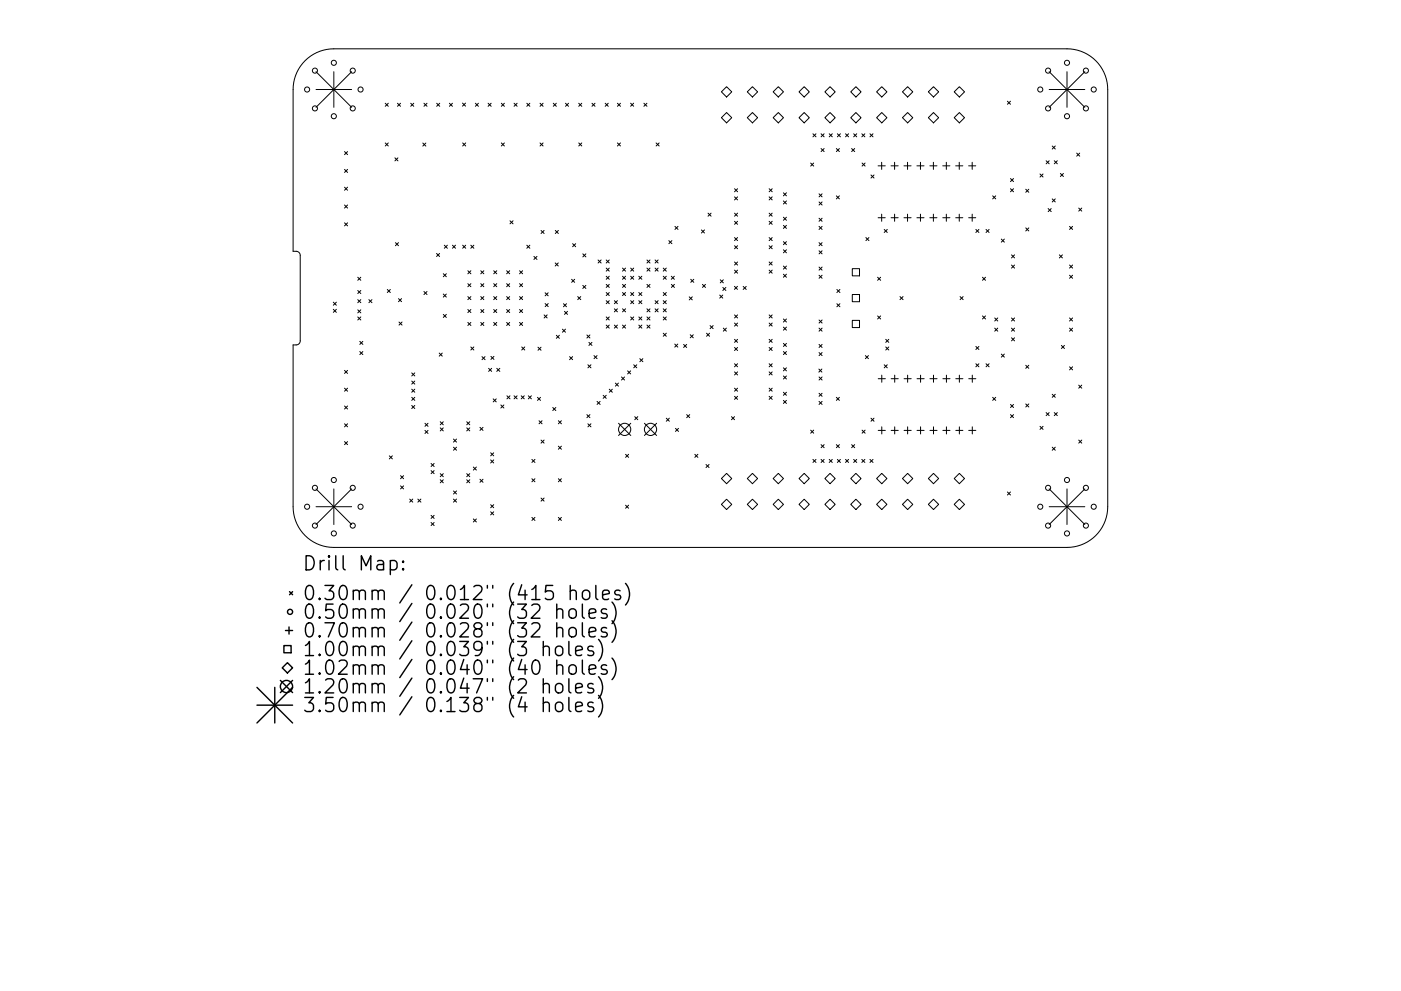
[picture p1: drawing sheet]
<svg xmlns="http://www.w3.org/2000/svg" width="297mm" height="210mm" viewBox="0 0 297 210" stroke-linecap="round" stroke-linejoin="round" font-family="sans-serif">
<defs><g id="words">
<g font-size="4.2">
<text x="64" y="121.1">Drill Map:</text>
<text x="64" y="127.4">0.30mm / 0.012&quot; (415 holes)</text>
<text x="64" y="131.3">0.50mm / 0.020&quot; (32 holes)</text>
<text x="64" y="135.3">0.70mm / 0.028&quot; (32 holes)</text>
<text x="64" y="139.2">1.00mm / 0.039&quot; (3 holes)</text>
<text x="64" y="143.2">1.02mm / 0.040&quot; (40 holes)</text>
<text x="64" y="147.2">1.20mm / 0.047&quot; (2 holes)</text>
<text x="64" y="151.1">3.50mm / 0.138&quot; (4 holes)</text>
</g>
</g></defs>
<path d="M64.7 12.9a8.6 8.6 0 0 1 6.1-2.5h155.4a8.6 8.6 0 0 1 8.7 8.6v88.5a8.6 8.6 0 0 1-8.7 8.6h-155.4a8.6 8.6 0 0 1-8.7-8.6v-34.3h.7a.86 .86 0 0 0 .9-.9v-18.1a.86 .86 0 0 0-.9-.9h-.7v-34.3a8.6 8.6 0 0 1 2.6-6.1z" fill="none" stroke="#000" stroke-width=".22"/>
<g fill="none" stroke="#000" stroke-width=".21">
<path d="M67 19h7.6M67 15.2l7.6 7.6M70.8 15.2v7.6M74.6 15.2l-7.6 7.6M154 18.4l1.1 1.1-1.1 1.1-1-1.1zM159.5 18.4l1.1 1.1-1.1 1.1-1.1-1.1zM165 18.4l1.1 1.1-1.1 1.1-1.1-1.1zM169.4 19.5l1.1-1.1 1.1 1.1-1.1 1.1zM174.9 19.5l1.1-1.1 1.1 1.1-1.1 1.1zM180.4 19.5l1.1-1.1 1.1 1.1-1.1 1.1zM185.9 19.5l1.1-1.1 1 1.1-1 1.1zM191.3 19.5l1.1-1.1 1.1 1.1-1.1 1.1z"/>
<path d="M196.8 19.5l1.1-1.1 1.1 1.1-1.1 1.1zM203.4 18.4l1.1 1.1-1.1 1.1-1.1-1.1zM222.4 15.2l7.6 7.6M222.4 19h7.6M226.2 15.2v7.6M230 15.2l-7.6 7.6M73 32.2l.7 .6M73 35.9l.7 .7M73 39.7l.7 .7M73.7 32.2l-.7 .6M73.7 35.9l-.7 .7M73.7 39.7l-.7 .7"/>
<path d="M81.7 21.9l.6 .7M81.7 30.3l.6 .7M82.3 21.9l-.6 .7M82.3 30.3l-.6 .7M83.7 33.5l.7 .6M84.3 21.9l.6 .7M84.4 33.5l-.7 .6M84.9 21.9l-.6 .7M87.1 21.9l.6 .7M87.7 21.9l-.6 .7M89.6 30.3l.7 .7M89.9 21.9l.6 .7"/>
<path d="M90.3 30.3l-.7 .7M90.5 21.9l-.6 .7M92.6 21.9l.6 .7M93.2 21.9l-.6 .7M95.3 21.9l.6 .7M95.9 21.9l-.6 .7M98.1 21.9l.6 .6M98.1 30.3l.6 .7M98.7 21.9l-.6 .6M98.7 30.3l-.6 .7M100.8 21.9l.6 .7M101.4 21.9l-.6 .7"/>
<path d="M103.5 21.9l.6 .7M104.1 21.9l-.6 .7M106.3 21.9l.6 .7M106.3 30.3l.6 .7M106.9 21.9l-.6 .7M106.9 30.3l-.6 .7M109 21.9l.6 .7M109.6 21.9l-.6 .7M111.7 21.9l.6 .7M112.3 21.9l-.6 .7M114.5 21.9l.6 .7M114.5 30.3l.6 .7"/>
<path d="M115.1 21.9l-.6 .7M115.1 30.3l-.6 .7M117.3 21.9l.7 .7M118 21.9l-.7 .7M119.9 21.9l.6 .7M120.5 21.9l-.6 .7M122.7 21.9l.6 .7M122.7 30.3l.6 .7M123.3 21.9l-.6 .7M123.3 30.3l-.6 .7M125.5 21.9l.7 .7M126.2 21.9l-.7 .7"/>
<path d="M128.3 21.9l.7 .7M129 21.9l-.7 .7M130.9 21.9l.7 .7M130.9 30.3l.7 .7M131.6 21.9l-.7 .7M131.6 30.3l-.7 .7M133.7 21.9l.6 .6M134.3 21.9l-.6 .6M136.5 21.9l.7 .7M137.2 21.9l-.7 .7M139.1 30.3l.7 .7M139.8 30.3l-.7 .7"/>
<path d="M154 23.9l1.1 1.1-1.1 1.1-1-1.1zM158.4 25l1.1-1.1 1.1 1.1-1.1 1.1zM165 23.9l1.1 1.1-1.1 1.1-1.1-1.1zM169.4 25l1.1-1.1 1.1 1.1-1.1 1.1zM171.9 34.6l.6 .6M172.4 28.4l.6 .6M172.5 34.6l-.6 .6M173 28.4l-.6 .6M174.1 28.4l.6 .6M174.1 31.5l.6 .7M174.7 28.4l-.6 .6M174.7 31.5l-.6 .7"/>
<path d="M174.9 25l1.1-1.1 1.1 1.1-1.1 1.1zM175.8 28.4l.7 .6M176.5 28.4l-.7 .6M177.3 31.5l.7 .7M177.5 28.4l.7 .6M178 31.5l-.7 .7M178.2 28.4l-.7 .6M179.3 28.4l.6 .6M179.9 28.4l-.6 .6M180.4 25l1.1-1.1 1.1 1.1-1.1 1.1zM180.6 31.5l.6 .7M181 28.4l.6 .6"/>
<path d="M181.2 31.5l-.6 .7M181.6 28.4l-.6 .6M182.7 28.4l.7 .6M182.8 34.6l.6 .6M183.4 28.4l-.7 .6M183.4 34.6l-.6 .6M184.4 28.4l.7 .6M184.7 37.1l.6 .7M185.1 28.4l-.7 .6M185.3 37.1l-.6 .7M185.9 25l1.1-1.1 1 1.1-1 1.1zM186.2 35.2h1.5"/>
<path d="M186.9 34.4v1.5M188.9 35.2h1.5M189.7 34.4v1.5M191.3 25l1.1-1.1 1.1 1.1-1.1 1.1zM191.7 35.2h1.5M192.4 34.4v1.5M194.4 35.2h1.5M195.2 34.4v1.5M196.8 25l1.1-1.1 1.1 1.1-1.1 1.1zM197.1 35.2h1.6M197.9 34.4v1.5M199.9 35.2h1.5"/>
<path d="M200.6 34.4v1.5M202.3 25l1.1-1.1 1.1 1.1-1.1 1.1zM202.6 35.2h1.5M203.4 34.4v1.5M205.4 35.2h1.5M206.1 34.4v1.5M213.6 21.5l.6 .6M214.2 21.5l-.6 .6M214.2 37.9l.7 .6M214.9 37.9l-.7 .6M220.5 36.9l.6 .7M221.1 36.9l-.6 .7"/>
<path d="M221.8 34.1l.6 .7M222.4 34.1l-.6 .7M223.1 31l.6 .6M223.5 34.1l.7 .7M223.7 31l-.6 .6M224.2 34.1l-.7 .7M224.8 36.8l.7 .7M225.5 36.8l-.7 .7M228.3 32.5l.6 .6M228.9 32.5l-.6 .6M73 43.5l.7 .6M73 47.3l.7 .6"/>
<path d="M73.7 43.5l-.7 .6M73.7 47.3l-.7 .6M75.9 58.8l.6 .7M76.5 58.8l-.6 .7M83.8 51.5l.7 .6M84.5 51.5l-.7 .6M92.6 53.8l.6 .6M93.2 53.8l-.6 .6M94 58.1l.6 .6M94.2 52l.7 .7M94.6 58.1l-.6 .6M94.9 52l-.7 .7"/>
<path d="M95.9 52l.7 .7M96.6 52l-.7 .7M98.1 52l.6 .7M98.7 52l-.6 .7M99.2 57.4l.6 .7M99.8 52l.7 .7M99.8 57.4l-.6 .7M100.5 52l-.7 .7M101.9 57.4l.7 .7M102.6 57.4l-.7 .7M104.7 57.4l.6 .7M105.3 57.4l-.6 .7"/>
<path d="M107.4 57.4l.7 .7M108.1 57.4l-.7 .7M108.1 46.8l.7 .7M108.8 46.8l-.7 .7M110.2 57.4l.6 .7M110.8 57.4l-.6 .7M111.7 52l.6 .7M112.3 52l-.6 .7M113.2 54.4l.6 .6M113.8 54.4l-.6 .6M114.7 48.9l.7 .6M115.4 48.9l-.7 .6"/>
<path d="M117.7 55.8l.7 .6M117.7 48.9l.7 .6M118.4 55.8l-.7 .6M118.4 48.9l-.7 .6M121.2 59.3l.6 .6M121.4 51.7l.7 .6M121.8 59.3l-.6 .6M122.1 51.7l-.7 .6M123.6 53.9l.6 .6M124.2 53.9l-.6 .6M126.8 55.2l.7 .6M127.5 55.2l-.7 .6"/>
<path d="M128.5 56.9l.7 .6M128.5 55.2l.7 .6M128.5 58.6l.7 .7M129.2 56.9l-.7 .6M129.2 55.2l-.7 .6M129.2 58.6l-.7 .7M132 58.6l.6 .7M132 56.9l.6 .6M132.6 56.9l-.6 .6M132.6 58.6l-.6 .7M133.7 58.6l.7 .7M133.7 56.9l.7 .6"/>
<path d="M134.4 56.9l-.7 .6M134.4 58.6l-.7 .7M135.4 58.6l.7 .7M136.1 58.6l-.7 .7M137.2 55.2l.6 .6M137.2 56.9l.6 .6M137.8 55.2l-.6 .6M137.8 56.9l-.6 .6M138.9 56.9l.6 .6M138.9 55.2l.6 .6M139.5 56.9l-.6 .6M139.5 55.2l-.6 .6"/>
<path d="M140.6 58.6l.7 .7M140.6 56.9l.7 .6M141.3 56.9l-.7 .6M141.3 58.6l-.7 .7M141.8 51.1l.7 .6M142.3 58.6l.7 .7M142.5 51.1l-.7 .6M143 58.6l-.7 .7M143.1 48l.7 .7M143.8 48l-.7 .7M146.5 59.3l.6 .6M147.1 59.3l-.6 .6"/>
<path d="M148.7 48.8l.7 .6M149.4 48.8l-.7 .6M150.1 45.2l.7 .7M150.8 45.2l-.7 .7M152.7 59.4l.7 .6M153.4 59.4l-.7 .6M155.7 40l.7 .7M155.7 41.8l.7 .6M155.7 45.2l.7 .7M155.7 47l.7 .6M155.7 50.4l.7 .7M155.7 52.1l.7 .7"/>
<path d="M155.7 55.6l.7 .6M155.7 57.3l.7 .7M156.4 57.3l-.7 .7M156.4 41.8l-.7 .6M156.4 40l-.7 .7M156.4 45.2l-.7 .7M156.4 47l-.7 .6M156.4 50.4l-.7 .7M156.4 52.1l-.7 .7M156.4 55.6l-.7 .6M163.1 40l.6 .7M163.1 41.8l.6 .6"/>
<path d="M163.1 45.2l.6 .7M163.1 47l.6 .6M163.1 50.4l.6 .7M163.1 52.1l.6 .7M163.1 55.6l.6 .6M163.1 57.3l.6 .7M163.7 57.3l-.6 .7M163.7 52.1l-.6 .7M163.7 40l-.6 .7M163.7 41.8l-.6 .6M163.7 45.2l-.6 .7M163.7 47l-.6 .6"/>
<path d="M163.7 50.4l-.6 .7M163.7 55.6l-.6 .6M166.1 40.9l.6 .7M166.1 42.6l.6 .7M166.1 46.1l.6 .6M166.1 47.8l.6 .7M166.1 51.3l.6 .6M166.1 53l.6 .6M166.1 56.4l.6 .7M166.1 58.2l.6 .6M166.7 56.4l-.6 .7M166.7 51.3l-.6 .6"/>
<path d="M166.7 58.2l-.6 .6M166.7 40.9l-.6 .7M166.7 42.6l-.6 .7M166.7 46.1l-.6 .6M166.7 47.8l-.6 .7M166.7 53l-.6 .6M173.7 41.1l.6 .7M173.7 42.8l.6 .7M173.7 46.3l.6 .7M173.7 48l.6 .7M173.7 51.5l.6 .6M173.7 53.2l.6 .7"/>
<path d="M173.7 56.7l.6 .6M173.7 58.4l.6 .6M174.3 46.3l-.6 .7M174.3 42.8l-.6 .7M174.3 41.1l-.6 .7M174.3 48l-.6 .7M174.3 51.5l-.6 .6M174.3 53.2l-.6 .7M174.3 56.7l-.6 .6M174.3 58.4l-.6 .6M177.3 41.6l.7 .6M178 41.6l-.7 .6"/>
<path d="M180.7 57h1.5v1.5h-1.5zM183.6 50.4l.6 .7M184.2 50.4l-.6 .7M186.1 58.8l.6 .7M186.2 46.2h1.5M186.7 58.8l-.6 .7M186.9 45.4v1.6M187.5 48.7l.6 .6M188.1 48.7l-.6 .6M188.9 46.2h1.5M189.7 45.4v1.6M191.7 46.2h1.5"/>
<path d="M192.4 45.4v1.6M194.4 46.2h1.5M195.2 45.4v1.6M197.1 46.2h1.6M197.9 45.4v1.6M199.9 46.2h1.5M200.6 45.4v1.6M202.6 46.2h1.5M203.4 45.4v1.6M205.4 46.2h1.5M206.1 45.4v1.6M206.9 48.7l.6 .6"/>
<path d="M207.5 48.7l-.6 .6M208.3 58.8l.7 .7M209 58.8l-.7 .7M209.1 48.7l.6 .6M209.7 48.7l-.6 .6M210.5 41.6l.6 .6M211.1 41.6l-.6 .6M212.3 50.7l.6 .7M212.9 50.7l-.6 .7M214.2 40l.7 .7M214.5 56.2l.6 .7M214.5 54.1l.6 .6"/>
<path d="M214.9 40l-.7 .7M215.1 56.2l-.6 .7M215.1 54.1l-.6 .6M217.5 40.1l.6 .7M217.5 48.4l.6 .6M218.1 40.1l-.6 .7M218.1 48.4l-.6 .6M222.2 44.3l.7 .6M222.9 44.3l-.7 .6M223.1 42.2l.6 .6M223.7 42.2l-.6 .6M224.6 54.1l.7 .6"/>
<path d="M225.3 54.1l-.7 .6M226.8 56.2l.6 .7M226.8 48l.6 .7M226.8 58.4l.6 .6M227.4 48l-.6 .7M227.4 56.2l-.6 .7M227.4 58.4l-.6 .6M228.7 44.1l.7 .7M229.4 44.1l-.7 .7M70.7 64.1l.6 .7M70.7 65.6l.6 .7M71.3 64.1l-.6 .7"/>
<path d="M71.3 65.6l-.6 .7M73 78.6l.7 .6M73.7 78.6l-.7 .6M75.9 61.6l.6 .7M75.9 63.6l.6 .6M75.9 65.7l.6 .7M75.9 67.2l.6 .7M76.3 72.4l.6 .7M76.3 74.6l.6 .6M76.5 61.6l-.6 .7M76.5 63.6l-.6 .6M76.5 65.7l-.6 .7"/>
<path d="M76.5 67.2l-.6 .7M76.9 72.4l-.6 .7M76.9 74.6l-.6 .6M78.2 63.6l.7 .6M78.9 63.6l-.7 .6M82.1 61.4l.7 .7M82.8 61.4l-.7 .7M84.5 63.4l.6 .6M84.6 68.3l.6 .7M85.1 63.4l-.6 .6M85.2 68.3l-.6 .7M87.3 79.1l.6 .7"/>
<path d="M87.9 79.1l-.6 .7M89.9 61.8l.6 .7M90.5 61.8l-.6 .7M93.1 74.9l.7 .7M93.8 74.9l-.7 .7M94 62.4l.6 .6M94 66.7l.6 .7M94.6 62.4l-.6 .6M94.6 66.7l-.6 .7M99.2 60.2l.6 .6M99.2 62.9l.6 .7M99.2 65.7l.6 .6"/>
<path d="M99.2 68.4l.6 .7M99.8 73.6l.7 .7M99.8 68.4l-.6 .7M99.8 60.2l-.6 .6M99.8 62.9l-.6 .7M99.8 65.7l-.6 .6M100.5 73.6l-.7 .7M101.9 60.2l.7 .6M101.9 62.9l.7 .7M101.9 65.7l.7 .6M101.9 68.4l.7 .7M102.2 75.7l.6 .6"/>
<path d="M102.6 65.7l-.7 .6M102.6 60.2l-.7 .6M102.6 62.9l-.7 .7M102.6 68.4l-.7 .7M102.8 75.7l-.6 .6M103.6 78.1l.6 .7M104.1 75.6l.6 .7M104.2 78.1l-.6 .7M104.7 62.9l.6 .7M104.7 65.7l.6 .6M104.7 68.4l.6 .7M104.7 60.2l.6 .6"/>
<path d="M104.7 75.6l-.6 .7M105.3 78.1l.7 .7M105.3 62.9l-.6 .7M105.3 68.4l-.6 .7M105.3 60.2l-.6 .6M105.3 65.7l-.6 .6M106 78.1l-.7 .7M107.4 60.2l.7 .6M107.4 65.7l.7 .6M107.4 68.4l.7 .7M107.4 62.9l.7 .7M108.1 60.2l-.7 .6"/>
<path d="M108.1 65.7l-.7 .6M108.1 62.9l-.7 .7M108.1 68.4l-.7 .7M110.2 62.9l.6 .7M110.2 68.4l.6 .7M110.2 65.7l.6 .6M110.2 60.2l.6 .6M110.6 73.6l.7 .7M110.8 62.9l-.6 .7M110.8 60.2l-.6 .6M110.8 65.7l-.6 .6M110.8 68.4l-.6 .7"/>
<path d="M111.3 73.6l-.7 .7M114.1 73.7l.6 .6M114.7 73.7l-.6 .6M115.4 66.8l.6 .7M115.6 62.1l.6 .7M115.6 64.4l.6 .7M116 66.8l-.6 .7M116.2 62.1l-.6 .7M116.2 64.4l-.6 .7M118 71.1l.6 .7M118.6 71.1l-.6 .7M119.2 69.8l.7 .7"/>
<path d="M119.5 64.4l.6 .7M119.7 66.1l.6 .6M119.9 69.8l-.7 .7M120.1 64.4l-.6 .7M120.3 66.1l-.6 .6M120.8 75.7l.6 .6M121.4 75.7l-.6 .6M122.5 62.9l.6 .7M123.1 62.9l-.6 .7M123.6 60.6l.6 .6M124.2 60.6l-.6 .6M124.4 71.1l.7 .6"/>
<path d="M124.6 77.4l.7 .6M124.9 72.6l.6 .7M125.1 71.1l-.7 .6M125.3 77.4l-.7 .6M125.5 72.6l-.6 .7M125.9 75.4l.7 .7M126.6 75.4l-.7 .7M128.5 69l.7 .6M128.5 60.3l.7 .7M128.5 62.1l.7 .6M128.5 63.8l.7 .6M128.5 67.2l.7 .7"/>
<path d="M129.2 69l-.7 .6M129.2 60.3l-.7 .7M129.2 62.1l-.7 .6M129.2 63.8l-.7 .6M129.2 67.2l-.7 .7M130.3 63.8l.6 .6M130.3 65.5l.6 .7M130.3 69l.6 .6M130.9 65.5l-.6 .7M130.9 63.8l-.6 .6M130.9 69l-.6 .6M131.8 80l.6 .6"/>
<path d="M132 69l.6 .6M132 60.3l.6 .7M132 62.1l.6 .6M132 65.5l.6 .7M132.4 80l-.6 .6M132.6 65.5l-.6 .7M132.6 60.3l-.6 .7M132.6 62.1l-.6 .6M132.6 69l-.6 .6M133.1 78.7l.6 .6M133.7 78.7l-.6 .6M133.7 62.1l.7 .6"/>
<path d="M133.7 63.8l.7 .6M133.7 67.2l.7 .7M134.4 63.8l-.7 .6M134.4 62.1l-.7 .6M134.4 67.2l-.7 .7M134.4 77.4l.6 .6M135 77.4l-.6 .6M135.4 63.8l.7 .6M135.4 62.1l.7 .6M135.4 67.2l.7 .7M135.4 69l.7 .6M135.7 76.1l.6 .6"/>
<path d="M136.1 62.1l-.7 .6M136.1 63.8l-.7 .6M136.1 67.2l-.7 .7M136.1 69l-.7 .6M136.3 76.1l-.6 .6M137.2 65.5l.6 .7M137.2 67.2l.6 .7M137.2 69l.6 .6M137.2 60.3l.6 .7M137.8 60.3l-.6 .7M137.8 65.5l-.6 .7M137.8 67.2l-.6 .7"/>
<path d="M137.8 69l-.6 .6M138.9 65.5l.6 .7M138.9 63.8l.6 .6M139.5 63.8l-.6 .6M139.5 65.5l-.6 .7M140.6 67.2l.7 .7M140.6 70.7l.7 .6M140.6 65.5l.7 .7M140.6 63.8l.7 .6M140.6 62.1l.7 .6M141.3 62.1l-.7 .6M141.3 63.8l-.7 .6"/>
<path d="M141.3 65.5l-.7 .7M141.3 67.2l-.7 .7M141.3 70.7l-.7 .6M142.3 60.3l.7 .7M143 60.3l-.7 .7M143.1 73l.6 .6M143.7 73l-.6 .6M144.9 73.1l.7 .6M145.6 73.1l-.7 .6M146.1 63l.7 .6M146.3 71l.7 .7M146.8 63l-.7 .6"/>
<path d="M147 71l-.7 .7M148.9 60.3l.7 .7M149.6 60.3l-.7 .7M149.8 70.7l.6 .6M150.4 70.7l-.6 .6M150.6 69.1l.6 .6M151.2 69.1l-.6 .6M152.6 62.6l.6 .7M153.2 62.6l-.6 .7M153.3 61l.6 .6M153.4 69.6l.6 .7M153.9 61l-.6 .6"/>
<path d="M154 69.6l-.6 .7M155.7 60.7l.7 .7M155.7 68.5l.7 .7M155.7 78.9l.7 .7M155.7 73.7l.7 .7M155.7 72l.7 .6M155.7 77.2l.7 .6M155.7 66.8l.7 .7M156.4 60.7l-.7 .7M156.4 66.8l-.7 .7M156.4 68.5l-.7 .7M156.4 72l-.7 .6"/>
<path d="M156.4 73.7l-.7 .7M156.4 77.2l-.7 .6M156.4 78.9l-.7 .7M157.6 60.8l.6 .6M158.2 60.8l-.6 .6M163.1 66.8l.6 .7M163.1 68.5l.6 .7M163.1 72l.6 .6M163.1 73.7l.6 .7M163.1 77.2l.6 .6M163.1 78.9l.6 .7M163.7 66.8l-.6 .7"/>
<path d="M163.7 68.5l-.6 .7M163.7 72l-.6 .6M163.7 73.7l-.6 .7M163.7 77.2l-.6 .6M163.7 78.9l-.6 .7M166.1 67.7l.6 .6M166.1 69.4l.6 .7M166.1 72.9l.6 .6M166.1 74.6l.6 .6M166.1 78l.6 .7M166.1 79.8l.6 .6M166.7 67.7l-.6 .6"/>
<path d="M166.7 69.4l-.6 .7M166.7 72.9l-.6 .6M166.7 74.6l-.6 .6M166.7 78l-.6 .7M166.7 79.8l-.6 .6M173.6 78.3l.7 .6M173.7 67.9l.6 .6M173.7 69.6l.6 .7M173.7 73.1l.6 .6M173.7 74.8l.6 .6M173.7 80l.6 .6M174.3 78.3l-.7 .6"/>
<path d="M174.3 67.9l-.6 .6M174.3 69.6l-.6 .7M174.3 73.1l-.6 .6M174.3 74.8l-.6 .6M174.3 80l-.6 .6M177.4 61.4l.7 .7M177.4 64.4l.7 .7M178.1 61.4l-.7 .7M178.1 64.4l-.7 .7M180.7 62.5h1.5v1.5h-1.5zM180.7 68h1.5v1.5h-1.5zM183.5 75.4l.6 .7"/>
<path d="M184.1 75.4l-.6 .7M186.1 67l.6 .7M186.7 67l-.6 .7M187 79.6v1.5M187.5 77.4l.6 .6M187.8 72l.6 .6M187.8 73.6l.6 .7M188.1 77.4l-.6 .6M188.4 72l-.6 .6M188.4 73.6l-.6 .7M189.7 79.6v1.5M190.8 62.9l.7 .7"/>
<path d="M191.5 62.9l-.7 .7M192.4 79.6v1.5M195.2 79.6v1.5M197.9 79.6v1.5M200.7 79.6v1.5M203.4 79.6v1.5M203.6 62.9l.6 .7M204.2 62.9l-.6 .7M206.1 79.6v1.5M206.9 73.5l.6 .7M206.9 77.2l.6 .6M207.5 73.5l-.6 .7"/>
<path d="M207.5 77.2l-.6 .6M208.3 67l.7 .7M209 67l-.7 .7M209.1 77.2l.6 .6M209.7 77.2l-.6 .6M210.9 67.5l.6 .6M210.9 69.6l.6 .7M211.5 67.5l-.6 .6M211.5 69.6l-.6 .7M212.3 75.1l.6 .7M212.9 75.1l-.6 .7M214.5 71.7l.6 .6"/>
<path d="M214.5 67.5l.6 .6M214.5 69.6l.6 .7M215.1 71.7l-.6 .6M215.1 67.5l-.6 .6M215.1 69.6l-.6 .7M217.5 77.5l.6 .6M218.1 77.5l-.6 .6M225 73.3l.7 .6M225.7 73.3l-.7 .6M226.8 67.5l.6 .6M226.8 69.6l.6 .7M226.8 77.8l.6 .7"/>
<path d="M227.4 67.5l-.6 .6M227.4 69.6l-.6 .7M227.4 77.8l-.6 .7M73 82.4l.7 .6M73 89.9l.7 .7M73 93.7l.7 .6M73 86.1l.7 .7M73.7 82.4l-.7 .6M73.7 89.9l-.7 .7M73.7 93.7l-.7 .6M73.7 86.1l-.7 .7M82.5 96.7l.7 .7"/>
<path d="M83.2 96.7l-.7 .7M87.3 80.8l.6 .7M87.3 82.6l.6 .6M87.3 84.3l.6 .6M87.3 86l.6 .7M87.9 80.8l-.6 .7M87.9 82.6l-.6 .6M87.9 84.3l-.6 .6M87.9 86l-.6 .7M90.1 89.8l.6 .7M90.1 91.3l.6 .7M90.7 89.8l-.6 .7"/>
<path d="M90.7 91.3l-.6 .7M91.4 98.3l.6 .7M91.4 99.8l.6 .7M92 98.3l-.6 .7M92 99.8l-.6 .7M93.3 89.5l.7 .6M93.3 90.8l.7 .6M94 89.5l-.7 .6M94 90.8l-.7 .6M96.1 94.9l.7 .6M96.1 93.2l.7 .6M96.8 93.2l-.7 .6"/>
<path d="M96.8 94.9l-.7 .6M99 90.8l.6 .6M99 89.5l.6 .6M99.6 90.8l-.6 .6M99.6 89.5l-.6 .6M100.4 99.1l.6 .6M101 99.1l-.6 .6M101.8 90.7l.6 .6M102.4 90.7l-.6 .6M104 96.1l.7 .6M104 97.6l.7 .6M104.6 84.6l.6 .7"/>
<path d="M104.7 96.1l-.7 .6M104.7 97.6l-.7 .6M105.2 84.6l-.6 .7M106.2 85.9l.6 .7M106.8 85.9l-.6 .7M107.5 84l.6 .6M108.1 84l-.6 .6M109 84l.6 .6M109.6 84l-.6 .6M110.5 84l.7 .6M111.2 84l-.7 .6M112 84l.7 .6"/>
<path d="M112.7 84l-.7 .6M112.8 97.5l.6 .6M113.4 97.5l-.6 .6M114 84.3l.6 .6M114.3 89.3l.6 .6M114.6 84.3l-.6 .6M114.7 93.4l.7 .6M114.9 89.3l-.6 .6M115.4 93.4l-.7 .6M117.2 86.5l.6 .6M117.8 86.5l-.6 .6M118.4 89.3l.6 .6"/>
<path d="M118.4 94.7l.6 .6M119 89.3l-.6 .6M119 94.7l-.6 .6M124.4 88l.7 .6M124.6 89.9l.7 .7M125.1 88l-.7 .6M125.3 89.9l-.7 .7M126.6 85.2l.6 .6M127.2 85.2l-.6 .6M127.9 83.9l.6 .6M128.5 83.9l-.6 .6M129.2 82.6l.6 .6"/>
<path d="M129.8 82.6l-.6 .6M130.5 81.3l.6 .6M131.1 81.3l-.6 .6M131.1 89.8l2.6 2.6M132.6 96.4l.7 .6M133.3 96.4l-.7 .6M133.7 89.8l-2.6 2.6M134.6 88.4l.6 .7M135.2 88.4l-.6 .7M136.6 89.8l2.6 2.6M139.2 89.8l-2.6 2.6M141.3 88.7l.6 .7"/>
<path d="M141.9 88.7l-.6 .7M143.2 90.9l.7 .6M143.9 90.9l-.7 .6M145.6 88l.6 .6M146.2 88l-.6 .6M147.3 96.4l.7 .6M148 96.4l-.7 .6M149.7 98.5l.6 .7M150.3 98.5l-.6 .7M155.1 88.4l.6 .7M155.7 88.4l-.6 .7M155.7 82.4l.7 .6"/>
<path d="M155.7 84.1l.7 .6M156.4 84.1l-.7 .6M156.4 82.4l-.7 .6M163.1 82.4l.6 .6M163.1 84.1l.6 .6M163.7 82.4l-.6 .6M163.7 84.1l-.6 .6M166.1 83.2l.6 .7M166.1 84.9l.6 .7M166.7 83.2l-.6 .7M166.7 84.9l-.6 .7M171.9 91.3l.6 .6"/>
<path d="M172.4 97.5l.6 .6M172.5 91.3l-.6 .6M173 97.5l-.6 .6M173.7 83.4l.6 .7M173.7 85.2l.6 .6M174.1 94.3l.6 .7M174.1 97.5l.6 .6M174.3 83.4l-.6 .7M174.3 85.2l-.6 .6M174.7 94.3l-.6 .7M174.7 97.5l-.6 .6M175.8 97.5l.7 .6"/>
<path d="M176.5 97.5l-.7 .6M177.3 84.3l.7 .6M177.3 94.3l.7 .7M177.5 97.5l.7 .6M178 84.3l-.7 .6M178 94.3l-.7 .7M178.2 97.5l-.7 .6M179.3 97.5l.6 .6M179.9 97.5l-.6 .6M180.6 94.3l.6 .7M181 97.5l.6 .6M181.2 94.3l-.6 .7"/>
<path d="M181.6 97.5l-.6 .6M182.7 97.5l.7 .6M182.8 91.3l.6 .6M183.4 97.5l-.7 .6M183.4 91.3l-.6 .6M184.4 97.5l.7 .6M184.7 88.7l.6 .7M185.1 97.5l-.7 .6M185.3 88.7l-.6 .7M186.2 91.3h1.5M186.2 80.3h1.5M187 90.6v1.5"/>
<path d="M188.9 91.3h1.5M188.9 80.3h1.5M189.7 90.6v1.5M191.7 91.3h1.5M191.7 80.3h1.5M192.4 90.6v1.5M194.4 91.3h1.5M194.4 80.3h1.5M195.2 90.6v1.5M197.2 91.3h1.5M197.2 80.3h1.5M197.9 90.6v1.5"/>
<path d="M199.9 91.3h1.5M199.9 80.3h1.5M200.7 90.6v1.5M202.6 91.3h1.6M202.6 80.3h1.6M203.4 90.6v1.5M205.4 91.3h1.5M205.4 80.3h1.5M206.1 90.6v1.5M210.5 84.3l.6 .6M211.1 84.3l-.6 .6M214.2 85.8l.7 .7"/>
<path d="M214.2 88l.7 .6M214.9 85.8l-.7 .7M214.9 88l-.7 .6M217.5 85.7l.6 .7M218.1 85.7l-.6 .7M220.5 90.5l.6 .6M221.1 90.5l-.6 .6M221.8 87.5l.6 .7M222.4 87.5l-.6 .7M223.1 83.7l.6 .6M223.1 94.9l.6 .6M223.5 87.5l.7 .7"/>
<path d="M223.7 94.9l-.6 .6M223.7 83.7l-.6 .6M224.2 87.5l-.7 .7M228.7 81.7l.7 .7M228.7 93.4l.7 .6M229.4 81.7l-.7 .7M229.4 93.4l-.7 .6M67 107.5h7.6M67 103.7l7.6 7.6M70.8 103.7v7.6M74.6 103.7l-7.6 7.6M84.9 100.9l.7 .7"/>
<path d="M84.9 103.1l.7 .6M85.6 100.9l-.7 .7M85.6 103.1l-.7 .6M86.9 105.9l.6 .6M87.5 105.9l-.6 .6M88.6 105.9l.6 .6M89.2 105.9l-.6 .6M91.4 109.3l.6 .7M91.4 110.9l.6 .6M92 109.3l-.6 .7M92 110.9l-.6 .6M93.3 101.8l.7 .6"/>
<path d="M93.3 100.5l.7 .6M94 100.5l-.7 .6M94 101.8l-.7 .6M96.1 105.9l.7 .6M96.1 104.2l.7 .6M96.8 105.9l-.7 .6M96.8 104.2l-.7 .6M99 100.5l.6 .6M99 101.8l.6 .6M99.6 101.8l-.6 .6M99.6 100.5l-.6 .6M100.4 110.1l.6 .6"/>
<path d="M101 110.1l-.6 .6M101.8 101.7l.6 .6M102.4 101.7l-.6 .6M104 107.1l.7 .6M104 108.6l.7 .6M104.7 107.1l-.7 .6M104.7 108.6l-.7 .6M112.8 101.6l.6 .6M112.8 109.8l.6 .6M113.4 101.6l-.6 .6M113.4 109.8l-.6 .6M114.7 105.7l.7 .6"/>
<path d="M115.4 105.7l-.7 .6M118.4 101.6l.6 .6M118.4 109.8l.6 .6M119 101.6l-.6 .6M119 109.8l-.6 .6M132.6 107.2l.7 .6M133.3 107.2l-.7 .6M154 100.4l1.1 1.1-1.1 1.1-1-1.1zM154 105.9l1.1 1.1-1.1 1.1-1-1.1zM159.5 100.4l1.1 1.1-1.1 1.1-1.1-1.1zM159.5 105.9l1.1 1.1-1.1 1.1-1.1-1.1zM165 100.4l1.1 1.1-1.1 1.1-1.1-1.1z"/>
<path d="M165 105.9l1.1 1.1-1.1 1.1-1.1-1.1zM170.5 100.4l1.1 1.1-1.1 1.1-1.1-1.1zM170.5 105.9l1.1 1.1-1.1 1.1-1.1-1.1zM174.9 101.5l1.1-1.1 1.1 1.1-1.1 1.1zM174.9 107l1.1-1.1 1.1 1.1-1.1 1.1zM180.4 101.5l1.1-1.1 1.1 1.1-1.1 1.1zM180.4 107l1.1-1.1 1.1 1.1-1.1 1.1zM185.9 101.5l1.1-1.1 1 1.1-1 1.1zM185.9 107l1.1-1.1 1 1.1-1 1.1zM191.3 101.5l1.1-1.1 1.1 1.1-1.1 1.1zM191.3 107l1.1-1.1 1.1 1.1-1.1 1.1zM197.9 100.4l1.1 1.1-1.1 1.1-1.1-1.1z"/>
<path d="M197.9 105.9l1.1 1.1-1.1 1.1-1.1-1.1zM203.4 100.4l1.1 1.1-1.1 1.1-1.1-1.1zM203.4 105.9l1.1 1.1-1.1 1.1-1.1-1.1zM213.6 104.4l.6 .6M214.2 104.4l-.6 .6M222.4 103.7l7.6 7.6M222.4 107.5h7.6M226.2 103.7v7.6M230 103.7l-7.6 7.6"/>
<circle cx="65.1" cy="19" r=".54"/>
<circle cx="66.8" cy="15" r=".54"/>
<circle cx="70.8" cy="13.3" r=".54"/>
<circle cx="74.8" cy="15" r=".54"/>
<circle cx="76.4" cy="19" r=".54"/>
<circle cx="220.6" cy="19" r=".54"/>
<circle cx="222.2" cy="15" r=".54"/>
<circle cx="226.2" cy="13.3" r=".54"/>
<circle cx="230.2" cy="15" r=".54"/>
<circle cx="231.9" cy="19" r=".54"/>
<circle cx="66.8" cy="23" r=".54"/>
<circle cx="70.8" cy="24.7" r=".54"/>
<circle cx="74.8" cy="23" r=".54"/>
<circle cx="222.2" cy="23" r=".54"/>
<circle cx="226.2" cy="24.7" r=".54"/>
<circle cx="230.2" cy="23" r=".54"/>
<circle cx="132.4" cy="91.1" r="1.3"/>
<circle cx="137.9" cy="91.1" r="1.3"/>
<circle cx="65.1" cy="107.5" r=".54"/>
<circle cx="66.8" cy="111.5" r=".54"/>
<circle cx="66.8" cy="103.5" r=".54"/>
<circle cx="70.8" cy="113.2" r=".54"/>
<circle cx="70.8" cy="101.8" r=".54"/>
<circle cx="74.8" cy="111.5" r=".54"/>
<circle cx="74.8" cy="103.5" r=".54"/>
<circle cx="76.4" cy="107.5" r=".54"/>
<circle cx="220.6" cy="107.5" r=".54"/>
<circle cx="222.2" cy="111.5" r=".54"/>
<circle cx="222.2" cy="103.5" r=".54"/>
<circle cx="226.2" cy="113.2" r=".54"/>
<circle cx="226.2" cy="101.8" r=".54"/>
<circle cx="230.2" cy="111.5" r=".54"/>
<circle cx="230.2" cy="103.5" r=".54"/>
<circle cx="231.9" cy="107.5" r=".54"/>
</g>
<g fill="none" stroke="#000" stroke-width=".3">
<path d="M82.8 119.1l.8-.2 .6 .6v.8l-.3 .5-.3 .1-.8-.1M85.5 119.1l.1 .1-.1 .1-.2-.1 .2-.1v.2M60.2 137h1.5v1.5h-1.5zM60.5 133.8h1.5M61.3 133v1.5M61.4 125.5l.6 .7M62 125.5l-.6 .7M85.5 120.6l.1 .2-.1 .1-.2-.1 .2-.2v.3M115.2 137.4a.75 .75 0 0 1 1.3 .1v1.6M115.2 136.1v3M118 129.5a.74 .74 0 0 1 1.3 .1v1.6M118 133.4a.74 .74 0 0 1 1.3 .2v1.5"/>
<path d="M118 137.2a.81 .81 0 0 1 1.3 .5v.8a.81 .81 0 0 1-.8 .6 .81 .81 0 0 1-.7-.6v-.8zM118 128.2v3M118 132.1v3M120.6 136.1v2.6l.4 .4M120.8 133.4a.81 .81 0 0 1 .8-.3 .81 .81 0 0 1 .6 .6v.9a.81 .81 0 0 1-.8 .6 .81 .81 0 0 1-.8-.6v-.9zM120.9 125.5a.74 .74 0 0 1 1.3 .1v1.6M120.9 129.3a.81 .81 0 0 1 1.3 .4v.9a.81 .81 0 0 1-.8 .6 .81 .81 0 0 1-.8-.6v-.9zM120.9 124.2v3M122 138.1l1.5-.3-.2-.6-.8-.1-.5 .4v1.2l.2 .2 .3 .2 .8-.2M123.5 128.2v2.5l.4 .5M123.5 132.1v2.6l.4 .4M123.6 125.5a.81 .81 0 0 1 .8-.3 .81 .81 0 0 1 .6 .6v.8a.81 .81 0 0 1-.7 .6 .81 .81 0 0 1-.8-.6v-.8z"/>
<path d="M124.9 130.2l1.4-.3-.1-.6-.9-.1-.4 .4v1.1l.1 .3 .3 .2 .9-.2M124.9 134.1l1.4-.3-.1-.5-.9-.2-.4 .5v1.1l.1 .3 .3 .1 .9-.1M125.8 137.2l-.8-.1-.4 .4 .2 .4 1 .3 .1 .3-.1 .4-.3 .2-.9-.2M126.3 124.2v2.6l.5 .4M126.9 135.7a3.4 3.4 0 0 1 0 4.5M127.8 126.2l1.4-.3-.2-.5-.8-.2-.4 .4v1.2l.1 .3 .3 .1 .8-.1M128.6 129.3l-.7-.1-.4 .4 .1 .4 1 .3 .2 .3-.2 .4-.3 .2-.8-.2M128.6 133.3l-.7-.2-.4 .5 .1 .4 1 .3 .2 .3-.2 .4-.3 .1-.8-.1M129.8 127.7a3.4 3.4 0 0 1 0 4.6M129.8 131.7a3.4 3.4 0 0 1 0 4.6M129.8 139.6a3.4 3.4 0 0 1 0 4.6M131.5 125.4l-.7-.2-.5 .4 .2 .5 1 .3 .1 .2-.1 .5-.3 .1-.9-.1"/>
<path d="M132.6 123.8a3.4 3.4 0 0 1 0 4.6M54.5 145.8l7.5 7.6M54.5 149.6h7.5M58.3 145.8v7.6M59.4 144.4l2.6 2.5M60.9 140.6l1.1 1.1-1.1 1.1-1.1-1.1zM62 144.4l-2.6 2.5M62 145.8l-7.5 7.6M115.2 145.3a.75 .75 0 0 1 1.3 .1v1.6M115.2 149.3a.75 .75 0 0 1 1.3 .1v1.6M115.2 144v3M115.2 148v3"/>
<path d="M117.9 149.3a.81 .81 0 0 1 .8-.3 .81 .81 0 0 1 .6 .5v.9a.81 .81 0 0 1-.8 .6 .81 .81 0 0 1-.7-.6v-.9zM118 141.3a.74 .74 0 0 1 1.3 .2v1.5M118 145.2a.81 .81 0 0 1 1.3 .4v.8a.81 .81 0 0 1-.8 .6 .81 .81 0 0 1-.7-.6v-.8zM118 140v3M120.6 144v2.6l.4 .4M120.6 148v2.5l.4 .5M120.8 141.3a.81 .81 0 0 1 .8-.3 .81 .81 0 0 1 .6 .6v.9a.81 .81 0 0 1-.8 .6 .81 .81 0 0 1-.8-.6v-.9zM122 146l1.5-.3-.2-.5-.8-.2-.5 .4v1.2l.2 .3 .3 .1 .8-.1M122 150l1.5-.3-.2-.6-.8-.1-.5 .4v1.1l.2 .3 .3 .2 .8-.2M123.5 140v2.6l.4 .4M124.9 142l1.4-.2-.1-.6-.9-.2-.4 .5v1.1l.1 .3 .3 .1 .9-.1M125.8 145.2l-.8-.2-.4 .4 .2 .5 1 .3 .1 .2-.1 .5-.3 .1-.9-.1"/>
<path d="M125.8 149.1l-.8-.1-.4 .4 .2 .4 1 .3 .1 .3-.1 .4-.3 .2-.9-.2M126.9 143.6a3.4 3.4 0 0 1 0 4.6M126.9 147.5a3.4 3.4 0 0 1 0 4.6M128.6 141.2l-.7-.2-.4 .5 .1 .4 1 .3 .2 .3-.2 .4-.3 .1-.8-.1"/>
<circle cx="61.5" cy="129.8" r=".54"/>
<circle cx="60.7" cy="145.7" r="1.3"/>
</g>
<use href="#words"/>
</svg>
